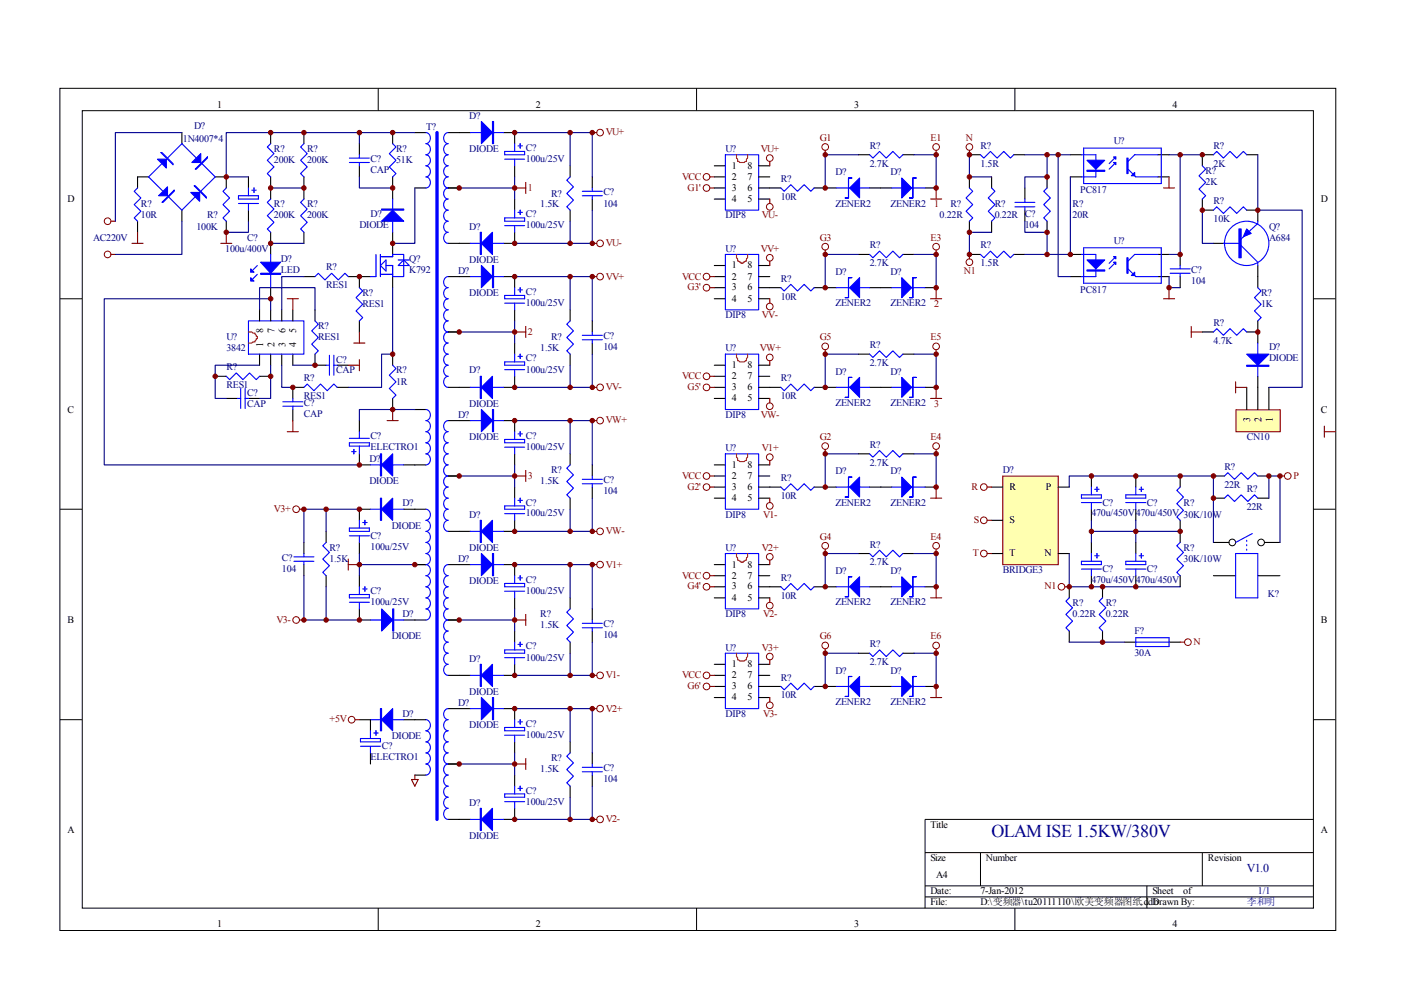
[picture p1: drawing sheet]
<svg xmlns="http://www.w3.org/2000/svg" width="297mm" height="210mm" viewBox="0 0 297 210" stroke-linecap="round" stroke-linejoin="round" font-family="sans-serif">
<defs><g id="words">
<text font-size="3.8" fill="#000080" x="210.2" y="177.5">OLAM ISE 1.5KW/380V</text>
<text font-size="2.5" fill="#000080" x="264.3" y="184.8">V1.0</text>
<g font-size="2.1">
<text x="46.1" y="22.9">1</text>
<text x="113.6" y="22.9">2</text>
<text x="181.1" y="22.9">3</text>
<text x="248.6" y="22.9">4</text>
<text x="155.2" y="35.7">1</text>
<text x="158.5" y="35.7">8</text>
<text x="155.2" y="38.1">2</text>
<text x="155.2" y="40.5">3</text>
<text x="158.5" y="40.5">6</text>
<text x="158.5" y="38.1">7</text>
<text x="14.3" y="42.8">D</text>
<text x="155.2" y="42.8">4</text>
<text x="158.5" y="42.8">5</text>
<text x="280.1" y="42.8">D</text>
<text x="155.2" y="56.9">1</text>
<text x="155.2" y="59.3">2</text>
<text x="158.5" y="59.3">7</text>
<text x="158.5" y="56.9">8</text>
<text x="155.2" y="61.6">3</text>
<text x="155.2" y="63.9">4</text>
<text x="158.5" y="63.9">5</text>
<text x="158.5" y="61.6">6</text>
<text x="55.8" y="70.6" transform="rotate(-90 55.8 70.6)">8</text>
<text x="58.2" y="70.6" transform="rotate(-90 58.2 70.6)">7</text>
<text x="60.5" y="70.6" transform="rotate(-90 60.5 70.6)">6</text>
<text x="62.8" y="70.6" transform="rotate(-90 62.8 70.6)">5</text>
<text x="55.8" y="73.7" transform="rotate(-90 55.8 73.7)">1</text>
<text x="58.2" y="73.7" transform="rotate(-90 58.2 73.7)">2</text>
<text x="60.5" y="73.7" transform="rotate(-90 60.5 73.7)">3</text>
<text x="62.8" y="73.7" transform="rotate(-90 62.8 73.7)">4</text>
<text x="155.2" y="78.1">1</text>
<text x="155.2" y="80.4">2</text>
<text x="155.2" y="82.7">3</text>
<text x="158.5" y="82.7">6</text>
<text x="158.5" y="80.4">7</text>
<text x="158.5" y="78.1">8</text>
<text x="14.3" y="87.5">C</text>
<text x="155.2" y="85.1">4</text>
<text x="158.5" y="85.1">5</text>
<text x="265.1" y="89.4" transform="rotate(-90 265.1 89.4)">3</text>
<text x="267.5" y="89.4" transform="rotate(-90 267.5 89.4)">2</text>
<text x="269.8" y="89.4" transform="rotate(-90 269.8 89.4)">1</text>
<text x="280.1" y="87.5">C</text>
<text x="155.2" y="99.2">1</text>
<text x="155.2" y="101.5">2</text>
<text x="158.5" y="101.5">7</text>
<text x="158.5" y="99.2">8</text>
<text x="155.2" y="103.9">3</text>
<text x="155.2" y="106.2">4</text>
<text x="158.5" y="106.2">5</text>
<text x="158.5" y="103.9">6</text>
<text x="214" y="103.9">R</text>
<text x="221.7" y="103.9">P</text>
<text x="214" y="110.9">S</text>
<text x="214" y="118">T</text>
<text x="221.5" y="118">N</text>
<text x="155.2" y="120.3">1</text>
<text x="155.2" y="122.7">2</text>
<text x="155.2" y="125">3</text>
<text x="158.5" y="125">6</text>
<text x="158.5" y="122.7">7</text>
<text x="158.5" y="120.3">8</text>
<text x="155.2" y="127.4">4</text>
<text x="158.5" y="127.4">5</text>
<text x="14.3" y="132.1">B</text>
<text x="280.1" y="132.1">B</text>
<text x="155.2" y="141.5">1</text>
<text x="155.2" y="143.8">2</text>
<text x="158.5" y="143.8">7</text>
<text x="158.5" y="141.5">8</text>
<text x="155.2" y="146.1">3</text>
<text x="155.2" y="148.5">4</text>
<text x="158.5" y="148.5">5</text>
<text x="158.5" y="146.1">6</text>
<text x="14.3" y="176.7">A</text>
<text x="197.3" y="175.5">Title</text>
<text x="280.1" y="176.7">A</text>
<text x="197.3" y="182.6">Size</text>
<text x="209" y="182.6">Number</text>
<text x="256.1" y="182.6">Revision</text>
<text x="197.3" y="189.6">Date:</text>
<text x="197.3" y="192">File:</text>
<text x="198.5" y="186.1">A4</text>
<text x="207.9" y="189.6">7-Jan-2012</text>
<text x="207.9" y="192">D:\变频器\tu20111110\欧美变频器图纸.ddb</text>
<text x="244.3" y="189.6">Sheet</text>
<text x="244.3" y="192">Drawn By:</text>
<text x="250.9" y="189.6">of</text>
<text x="46.1" y="196.6">1</text>
<text x="113.6" y="196.6">2</text>
<text x="181.1" y="196.6">3</text>
<text x="248.6" y="196.6">4</text>
</g>
<g font-size="2.1" fill="#000080">
<text x="41.1" y="27.3">D?</text>
<text x="90.3" y="27.5">T?</text>
<text x="99.5" y="25.2">D?</text>
<text x="38.8" y="30.2">1N4007*4</text>
<text x="58.1" y="32.3">R?</text>
<text x="58.1" y="34.6">200K</text>
<text x="65.1" y="32.3">R?</text>
<text x="65.1" y="34.6">200K</text>
<text x="78.6" y="34.4">C?</text>
<text x="84" y="32.3">R?</text>
<text x="84" y="34.6">51K</text>
<text x="99.5" y="32.3">DIODE</text>
<text x="111.5" y="32">C?</text>
<text x="111.5" y="34.4">100u/25V</text>
<text x="153.8" y="32.3">U?</text>
<text x="184.4" y="31.5">R?</text>
<text x="184.4" y="35.3">2.7K</text>
<text x="207.9" y="31.5">R?</text>
<text x="207.9" y="35.3">1.5R</text>
<text x="236.1" y="30.6">U?</text>
<text x="257.3" y="31.5">R?</text>
<text x="257.3" y="35.3">2K</text>
<text x="78.6" y="36.7">CAP</text>
<text x="116.8" y="41.7">R?</text>
<text x="127.9" y="41.4">C?</text>
<text x="165.5" y="38.6">R?</text>
<text x="177.1" y="37.2">D?</text>
<text x="188.8" y="37.2">D?</text>
<text x="229" y="40.9">PC817</text>
<text x="255.6" y="36.9">R?</text>
<text x="255.6" y="39.3">2K</text>
<text x="29.9" y="44">R?</text>
<text x="29.9" y="46.3">10R</text>
<text x="43.9" y="46.3">R?</text>
<text x="58.1" y="44">R?</text>
<text x="58.1" y="46.3">200K</text>
<text x="65.1" y="44">R?</text>
<text x="65.1" y="46.3">200K</text>
<text x="78.6" y="46.1">D?</text>
<text x="111.5" y="46.1">C?</text>
<text x="114.6" y="44">1.5K</text>
<text x="127.9" y="43.8">104</text>
<text x="153.8" y="46.3">DIP8</text>
<text x="165.5" y="42.3">10R</text>
<text x="177.1" y="43.8">ZENER2</text>
<text x="188.8" y="43.8">ZENER2</text>
<text x="199.2" y="46.3">0.22R</text>
<text x="201.5" y="44">R?</text>
<text x="210.9" y="44">R?</text>
<text x="210.9" y="46.3">0.22R C?</text>
<text x="227.4" y="44">R?</text>
<text x="227.4" y="46.3">20R</text>
<text x="257.3" y="43.3">R?</text>
<text x="257.3" y="47">10K</text>
<text x="19.7" y="51.1">AC220V</text>
<text x="41.7" y="48.7">100K</text>
<text x="47.8" y="53.4">100u/400V</text>
<text x="52.4" y="51.1">C?</text>
<text x="76.2" y="48.4">DIODE</text>
<text x="99.5" y="48.7">D?</text>
<text x="111.5" y="48.4">100u/25V</text>
<text x="153.8" y="53.4">U?</text>
<text x="184.4" y="52.7">R?</text>
<text x="207.9" y="52.7">R?</text>
<text x="217.3" y="48.4">104</text>
<text x="236.1" y="51.7">U?</text>
<text x="269.1" y="48.7">Q?</text>
<text x="269.1" y="51.1">A684</text>
<text x="59.5" y="55.5">D?</text>
<text x="59.5" y="57.8">LED</text>
<text x="69.2" y="57.3">R?</text>
<text x="86.8" y="55.5">Q?</text>
<text x="86.8" y="57.8">K792</text>
<text x="97.1" y="58.1">D?</text>
<text x="99.5" y="55.7">DIODE</text>
<text x="165.5" y="59.7">R?</text>
<text x="177.1" y="58.3">D?</text>
<text x="184.4" y="56.4">2.7K</text>
<text x="188.8" y="58.3">D?</text>
<text x="207.9" y="56.4">1.5R</text>
<text x="252.6" y="57.8">C?</text>
<text x="69.2" y="61.1">RES1</text>
<text x="76.9" y="62.8">R?</text>
<text x="76.9" y="65.1">RES1</text>
<text x="99.5" y="62.8">DIODE</text>
<text x="111.5" y="62.5">C?</text>
<text x="111.5" y="64.9">100u/25V</text>
<text x="165.5" y="63.5">10R</text>
<text x="177.1" y="64.9">ZENER2</text>
<text x="188.8" y="64.9">ZENER2</text>
<text x="229" y="62.1">PC817</text>
<text x="252.6" y="60.2">104</text>
<text x="267.4" y="62.8">R?</text>
<text x="267.4" y="65.1">1K</text>
<text x="67.5" y="69.8">R?</text>
<text x="127.9" y="71.9">C?</text>
<text x="153.8" y="67.5">DIP8</text>
<text x="257.3" y="69.1">R?</text>
<text x="48" y="72.2">U?</text>
<text x="48" y="74.5">3842</text>
<text x="67.5" y="72.2">RES1</text>
<text x="71.3" y="76.9">C?</text>
<text x="111.5" y="76.6">C?</text>
<text x="114.6" y="74.5">1.5K</text>
<text x="116.8" y="72.2">R?</text>
<text x="127.9" y="74.3">104</text>
<text x="153.8" y="74.5">U?</text>
<text x="184.4" y="73.8">R?</text>
<text x="184.4" y="77.6">2.7K</text>
<text x="257.3" y="72.9">4.7K</text>
<text x="269.1" y="74.3">D?</text>
<text x="269.1" y="76.6">DIODE</text>
<text x="48" y="78.5">R?</text>
<text x="48" y="82.3">RES1</text>
<text x="52.4" y="83.9">C?</text>
<text x="64.4" y="80.9">R?</text>
<text x="71.3" y="79.2">CAP</text>
<text x="84" y="79.2">R?</text>
<text x="84" y="81.5">1R</text>
<text x="99.5" y="79.2">D?</text>
<text x="111.5" y="79">100u/25V</text>
<text x="165.5" y="80.9">R?</text>
<text x="177.1" y="79.4">D?</text>
<text x="188.8" y="79.4">D?</text>
<text x="52.4" y="86.3">CAP</text>
<text x="64.4" y="84.6">RES1</text>
<text x="64.4" y="86">C?</text>
<text x="64.4" y="88.4">CAP</text>
<text x="97.1" y="88.6">D?</text>
<text x="99.5" y="86.3">DIODE</text>
<text x="153.8" y="88.6">DIP8</text>
<text x="165.5" y="84.6">10R</text>
<text x="177.1" y="86">ZENER2</text>
<text x="188.8" y="86">ZENER2</text>
<text x="78.6" y="93.1">C?</text>
<text x="78.6" y="95.4">ELECTRO1</text>
<text x="99.5" y="93.3">DIODE</text>
<text x="111.5" y="93.1">C?</text>
<text x="111.5" y="95.4">100u/25V</text>
<text x="153.8" y="95.7">U?</text>
<text x="184.4" y="94.9">R?</text>
<text x="264.3" y="93.3">CN10</text>
<text x="78.3" y="98">D?</text>
<text x="116.8" y="100.3">R?</text>
<text x="177.1" y="100.6">D?</text>
<text x="184.4" y="98.7">2.7K</text>
<text x="188.8" y="100.6">D?</text>
<text x="212.6" y="100.3">D?</text>
<text x="259.6" y="99.7">R?</text>
<text x="78.3" y="102.7">DIODE</text>
<text x="85.3" y="107.4">D?</text>
<text x="111.5" y="107.2">C?</text>
<text x="114.6" y="102.7">1.5K</text>
<text x="127.9" y="102.5">C?</text>
<text x="127.9" y="104.8">104</text>
<text x="165.5" y="102">R?</text>
<text x="165.5" y="105.8">10R</text>
<text x="177.1" y="107.2">ZENER2</text>
<text x="188.8" y="107.2">ZENER2</text>
<text x="233.8" y="107.2">C?</text>
<text x="243.2" y="107.2">C?</text>
<text x="251" y="107.4">R?</text>
<text x="259.6" y="103.4">22R</text>
<text x="264.3" y="104.3">R?</text>
<text x="83.1" y="112.1">DIODE</text>
<text x="99.5" y="109.7">D?</text>
<text x="111.5" y="109.5">100u/25V</text>
<text x="153.8" y="109.7">DIP8</text>
<text x="231.4" y="109.5">470u/450V470u/450V 30K/10W</text>
<text x="264.3" y="108.1">22R</text>
<text x="59.8" y="118.9">C?</text>
<text x="69.8" y="116.8">R?</text>
<text x="69.8" y="119.1">1.5K</text>
<text x="78.6" y="114.2">C?</text>
<text x="78.6" y="116.6">100u/25V</text>
<text x="97.1" y="119.1">D?</text>
<text x="99.5" y="116.8">DIODE</text>
<text x="153.8" y="116.8">U?</text>
<text x="184.4" y="116.1">R?</text>
<text x="184.4" y="119.8">2.7K</text>
<text x="251" y="116.8">R?</text>
<text x="251" y="119.1">30K/10W</text>
<text x="59.8" y="121.3">104</text>
<text x="78.6" y="125.9">C?</text>
<text x="99.5" y="123.9">DIODE</text>
<text x="111.5" y="123.6">C?</text>
<text x="111.5" y="125.9">100u/25V</text>
<text x="165.5" y="123.1">R?</text>
<text x="177.1" y="121.8">D?</text>
<text x="188.8" y="121.8">D?</text>
<text x="212.6" y="121.5">BRIDGE3</text>
<text x="231.4" y="123.6">470u/450V470u/450V</text>
<text x="233.8" y="121.3">C?</text>
<text x="243.2" y="121.3">C?</text>
<text x="78.6" y="128.3">100u/25V</text>
<text x="85.3" y="130.9">D?</text>
<text x="114.6" y="130.9">R?</text>
<text x="153.8" y="130.9">DIP8</text>
<text x="165.5" y="126.9">10R</text>
<text x="177.1" y="128.3">ZENER2</text>
<text x="188.8" y="128.3">ZENER2</text>
<text x="227.4" y="128.5">R?</text>
<text x="227.4" y="130.9">0.22R</text>
<text x="234.4" y="128.5">R?</text>
<text x="234.4" y="130.9">0.22R</text>
<text x="268.8" y="126.7">K?</text>
<text x="83.1" y="135.6">DIODE</text>
<text x="111.5" y="137.7">C?</text>
<text x="114.6" y="133.2">1.5K</text>
<text x="127.9" y="133">C?</text>
<text x="127.9" y="135.3">104</text>
<text x="153.8" y="137.9">U?</text>
<text x="184.4" y="137.3">R?</text>
<text x="240.5" y="134.4">F?</text>
<text x="99.5" y="140.3">D?</text>
<text x="111.5" y="140.1">100u/25V</text>
<text x="177.1" y="142.8">D?</text>
<text x="184.4" y="141">2.7K</text>
<text x="188.8" y="142.8">D?</text>
<text x="240.5" y="139.1">30A</text>
<text x="97.1" y="149.7">D?</text>
<text x="99.5" y="147.3">DIODE</text>
<text x="165.5" y="144.3">R?</text>
<text x="165.5" y="148">10R</text>
<text x="177.1" y="149.5">ZENER2</text>
<text x="188.8" y="149.5">ZENER2</text>
<text x="85.3" y="152">D?</text>
<text x="99.5" y="154.4">DIODE</text>
<text x="111.5" y="154.1">C?</text>
<text x="153.8" y="152">DIP8</text>
<text x="78.6" y="161.2">ELECTRO1</text>
<text x="80.9" y="158.8">C?</text>
<text x="83.1" y="156.7">DIODE</text>
<text x="111.5" y="156.5">100u/25V</text>
<text x="116.8" y="161.4">R?</text>
<text x="114.6" y="163.8">1.5K</text>
<text x="127.9" y="163.5">C?</text>
<text x="127.9" y="165.9">104</text>
<text x="99.5" y="170.8">D?</text>
<text x="111.5" y="168.2">C?</text>
<text x="111.5" y="170.6">100u/25V</text>
<text x="99.5" y="177.9">DIODE</text>
<text x="264.3" y="192">李和明</text>
<text x="266.7" y="189.6">1/1</text>
</g>
<g font-size="2.1" fill="#800000">
<text x="128.4" y="28.7">VU+</text>
<text x="173.8" y="29.9">G1</text>
<text x="197.3" y="29.9">E1</text>
<text x="204.8" y="29.9">N</text>
<text x="161.3" y="32.3">VU+</text>
<text x="111.9" y="40.5">1</text>
<text x="144.6" y="38.1">VCC</text>
<text x="145.8" y="40.5">G1'</text>
<text x="161.5" y="46.3">VU-</text>
<text x="198" y="44">1</text>
<text x="128.4" y="52.2">VU-</text>
<text x="161.3" y="53.4">VV+</text>
<text x="173.8" y="51.1">G3</text>
<text x="197.3" y="51.1">E3</text>
<text x="128.4" y="59.3">VV+</text>
<text x="144.6" y="59.3">VCC</text>
<text x="204.4" y="58.1">N1</text>
<text x="145.8" y="61.6">G3'</text>
<text x="198" y="65.1">2</text>
<text x="111.9" y="71">2</text>
<text x="161.5" y="67.5">VV-</text>
<text x="161.1" y="74.5">VW+</text>
<text x="173.8" y="72.2">G5</text>
<text x="197.3" y="72.2">E5</text>
<text x="128.4" y="82.7">VV-</text>
<text x="144.6" y="80.4">VCC</text>
<text x="145.8" y="82.7">G5'</text>
<text x="128.4" y="89.8">VW+</text>
<text x="161.3" y="88.6">VW-</text>
<text x="198" y="86.3">3</text>
<text x="161.5" y="95.7">V1+</text>
<text x="173.8" y="93.3">G2</text>
<text x="197.3" y="93.3">E4</text>
<text x="111.9" y="101.5">3</text>
<text x="144.6" y="101.5">VCC</text>
<text x="274.2" y="101.5">P</text>
<text x="145.8" y="103.9">G2'</text>
<text x="206" y="103.9">R</text>
<text x="58.1" y="108.6">V3+</text>
<text x="128.4" y="113.3">VW-</text>
<text x="161.8" y="109.7">V1-</text>
<text x="206.5" y="110.9">S</text>
<text x="161.5" y="116.8">V2+</text>
<text x="173.8" y="114.5">G4</text>
<text x="197.3" y="114.5">E4</text>
<text x="206.2" y="118">T</text>
<text x="128.4" y="120.3">V1+</text>
<text x="144.6" y="122.7">VCC</text>
<text x="145.8" y="125">G4'</text>
<text x="221.5" y="125">N1</text>
<text x="161.8" y="130.9">V2-</text>
<text x="58.6" y="132.1">V3-</text>
<text x="161.5" y="137.9">V3+</text>
<text x="173.8" y="135.6">G6</text>
<text x="197.3" y="135.6">E6</text>
<text x="253.1" y="136.8">N</text>
<text x="128.4" y="143.8">V1-</text>
<text x="144.6" y="143.8">VCC</text>
<text x="145.8" y="146.1">G6'</text>
<text x="69.8" y="153.2">+5V</text>
<text x="128.4" y="150.9">V2+</text>
<text x="161.8" y="152">V3-</text>
<text x="128.4" y="174.3">V2-</text>
</g>
</g></defs>
<g fill="none" stroke="#000" stroke-width=".21">
<path d="M12.7 18.7h270.5v178.6h-270.5zM80.2 18.7v4.7M147.7 18.7v4.7M215.2 18.7v4.7M17.4 23.5h261.1v169h-261.1zM12.7 63.3h4.7M278.4 63.3h4.7M12.7 108h4.7M278.4 108h4.7M12.7 152.6h4.7M278.4 152.6h4.7M278.4 173.7h-82.3v18.8"/>
<path d="M80.2 192.5v4.7M147.7 192.5v4.7M196.1 180.8h82.3M196.1 187.8h82.3M196.1 190.2h82.3M207.9 180.8v7M215.2 192.5v4.7M243.2 187.8v4.7M254.9 180.8v7"/>
</g>
<g fill="none" stroke="#000" stroke-width=".23">
<path d="M31.5 37.5h-2.3v2.4M38.6 28.1v2.4M45.6 37.5h2.4v2.4M52.7 37.5v2.4M57.4 28.1v2.4M57.4 37.5v4.7M64.4 28.1v2.4M64.4 37.5v4.7M76.2 30.5v2.3M76.2 35.2v2.3M83.2 28.1v2.4M83.2 37.5v4.7"/>
<path d="M88 28.1h2.3M88 39.9h2.3M95 28.1h4.7M95 39.9h2.4M106.8 28.1h2.3v2.4M109.1 35.2v2.3M120.9 35.2v2.3M125.6 37.5v2.4M151.4 39.9h2.4M151.4 37.5h2.4M151.4 35.2h2.4M160.9 39.9h4.7"/>
<path d="M160.9 37.5h2.3M160.9 35.2h2.3M172.6 39.9h4.7M182 32.8h2.4M184.4 39.9h4.7M191.4 32.8h2.4M196.1 39.9h2.4M205.5 32.8h2.4M205.5 37.5v2.4M210.2 37.5v2.4M214.9 32.8h2.4M217.3 39.9v2.3"/>
<path d="M222 37.5v2.4M226.9 37.5h2.4M226.9 32.8h2.4M245.5 37.5h2.4M245.5 32.8h2.4M257.3 32.8h-2.4v2.4M264.3 32.8h2.4M29.2 46.9v2.4M38.6 44.6v2.3M48 46.9v2.4M52.7 44.6v2.3M57.4 49.3v4.6"/>
<path d="M64.4 58.6h2.4M64.4 49.3v2.3M73.8 58.6h4.7M76.2 58.6v2.4M83.2 49.3v4.6M83.2 58.6v2.4M95 51.6h4.7M95 58.6h4.7M106.8 58.6h2.3v2.4M109.1 49.3v2.3h-2.3M109.1 42.2v2.4M120.9 44.6v2.3"/>
<path d="M125.6 42.2v2.4M151.4 58.6h2.4M151.4 42.2h2.4M151.4 56.3h2.4M160.9 58.6h2.3M160.9 42.2h2.3M160.9 56.3h2.3M182 53.9h2.4M191.4 53.9h2.4M205.5 53.9h2.4M205.5 46.9v2.4M210.2 46.9v2.4"/>
<path d="M214.9 53.9h2.4M217.3 44.6v2.3M222 46.9v2.4M226.9 58.6h2.4M226.9 53.9h2.4M245.5 58.6h2.4M245.5 53.9h2.4M250.2 53.9v2.4M250.2 58.6v2.4M254.9 42.2v2.4h2.4M257.3 51.6h2.3M264.3 44.6h2.4v2.3"/>
<path d="M266.7 56.3v4.7M45.6 79.8h2.4M55 65.7v2.3M55 75.1v2.3M55 79.8h2.4M57.4 61v2.3M57.4 65.7v2.3M57.4 75.1v2.3M59.7 65.7v2.3M59.7 75.1v2.3M62.1 65.7v2.3M62.1 75.1v2.3"/>
<path d="M66.8 65.7v2.3M66.8 75.1v2.3h2.3M71.5 77.4h2.3M76.2 68v2.4M83.2 75.1v2.3M95 70.4h2.4M109.1 79.8v2.3h-2.3M109.1 65.7v2.3M109.1 72.7v2.4M120.9 65.7v2.3M120.9 75.1v2.3M125.6 68v2.4"/>
<path d="M125.6 72.7v2.4M151.4 79.8h2.4M151.4 77.4h2.4M151.4 61h2.4M151.4 63.3h2.4M160.9 79.8h2.3M160.9 77.4h2.3M160.9 61h4.7M160.9 63.3h2.3M172.6 61h4.7M182 75.1h2.4M184.4 61h4.7"/>
<path d="M191.4 75.1h2.4M196.1 61h2.4M254.9 70.4h2.4M264.3 70.4h2.4M266.7 68v4.7M266.7 79.8v2.3M48 84.5h2.3M52.7 84.5h2.3M62.1 86.8v2.4M64.4 82.1h-2.3v2.4M71.5 82.1h2.3M76.2 96.2v2.4h2.3"/>
<path d="M76.2 89.2v2.3M83.2 84.5v2.3M85.6 98.6h4.7M88 86.8h2.3M95 82.1h4.7M95 89.2h4.7M106.8 89.2h2.3v2.3M109.1 96.2v2.4M120.9 96.2v2.4M125.6 98.6v2.3M151.4 98.6h2.4M151.4 82.1h2.4"/>
<path d="M151.4 84.5h2.4M160.9 98.6h2.3M160.9 82.1h4.7M160.9 84.5h2.3M172.6 82.1h4.7M182 96.2h2.4M184.4 82.1h4.7M191.4 96.2h2.4M196.1 82.1h2.4M64.4 115v2.4M64.4 119.7v2.4M69.1 112.7v2.3"/>
<path d="M76.2 115v2.4M78.5 108h-2.3v2.3M85.6 108h4.7M88 119.7h2.3M95 100.9h2.4M95 112.7h4.7M95 119.7h4.7M106.8 119.7h2.3v2.4M109.1 110.3v2.4h-2.3M109.1 103.3v2.3M120.9 105.6v2.4M125.6 103.3v2.3"/>
<path d="M151.4 100.9h2.4M151.4 119.7h2.4M151.4 103.3h2.4M151.4 105.6h2.4M160.9 100.9h2.3M160.9 119.7h2.3M160.9 103.3h4.7M160.9 105.6h2.3M172.6 103.3h4.7M182 117.4h2.4M184.4 103.3h4.7M191.4 117.4h2.4"/>
<path d="M196.1 103.3h2.4M69.1 122.1v2.3M76.2 129.1v2.4h2.3M76.2 122.1v2.3M85.6 131.5h4.7M95 131.5h2.4M109.1 126.8v2.3M109.1 133.8v2.4M120.9 126.8v2.3M120.9 136.2v2.3M125.6 129.1v2.4M125.6 133.8v2.4"/>
<path d="M151.4 122.1h2.4M151.4 124.4h2.4M151.4 126.8h2.4M160.9 122.1h2.3M160.9 124.4h4.7M160.9 126.8h2.3M172.6 124.4h4.7M182 138.5h2.4M184.4 124.4h4.7M191.4 138.5h2.4M196.1 124.4h2.4M76.2 152.6h2.3v2.3"/>
<path d="M78.5 159.6v2.4M85.6 152.6h4.7M95 143.2h4.7M95 150.2h4.7M106.8 150.2h2.3v2.4M109.1 140.9v2.3h-2.3M109.1 157.3v2.3M120.9 157.3v2.3M125.6 159.6v2.4M151.4 143.2h2.4M151.4 140.9h2.4M151.4 145.5h2.4"/>
<path d="M151.4 147.9h2.4M160.9 143.2h2.3M160.9 140.9h2.3M160.9 145.5h4.7M160.9 147.9h2.3M172.6 145.5h4.7M184.4 145.5h4.7M196.1 145.5h2.4M88 164.3h2.3M95 162h2.4M95 173.7h4.7M109.1 171.4v2.3h-2.3"/>
<path d="M109.1 164.3v2.4M120.9 166.7v2.3M125.6 164.3v2.4"/>
</g>
<g fill="none" stroke="#00f" stroke-width=".23">
<path d="M29.2 39.9l-.7 .7 1.4 1.4-1.4 1.4 1.4 1.4-1.4 1.4 .7 .7M34.1 32.3h.2l2.4 2.4v.2zM34.3 34.7l-2.8 2.8 3.1 3.1M35.5 33.5l3.1-3 3 3M41.2 39.4h.2l2.3 2.3v.3zM42.8 34.7l2.8 2.8-3 3.1M44 33.3v.2l-2.4 2.4h-.2zM48 39.9l-.7 .7 1.4 1.4-1.4 1.4 1.4 1.4-1.4 1.4 .7 .7M52.7 39.9v1.6M53.9 39.9v.9M57.4 30.5l-.7 .7 1.4 1.4-1.4 1.4 1.4 1.4-1.4 1.4 .7 .7M64.4 30.5l-.7 .7 1.4 1.4-1.4 1.4 1.4 1.4-1.4 1.4 .7 .7"/>
<path d="M74.1 33.5h4.2M74.1 34.5h4.2M76.2 32.8v.7M76.2 34.5v.7M83.2 30.5l.8 .7-1.5 1.4 1.5 1.4-1.5 1.4 1.5 1.4-.8 .7M90.3 28.1a1.2 1.2 0 0 1 .9 1.2 1.2 1.2 0 0 1-.9 1.2 1.2 1.2 0 0 1 .9 1.1 1.2 1.2 0 0 1-.9 1.2 1.2 1.2 0 0 1 .9 1.2 1.2 1.2 0 0 1-.9 1.2 1.2 1.2 0 0 1 .9 1.1 1.2 1.2 0 0 1-.9 1.2 1.2 1.2 0 0 1 .9 1.2 1.2 1.2 0 0 1-.9 1.2M95 28.1a1.2 1.2 0 0 0-.9 1.2 1.2 1.2 0 0 0 .9 1.2 1.21 1.21 0 0 0-.9 1.1 1.21 1.21 0 0 0 .9 1.2 1.2 1.2 0 0 0-.9 1.2 1.2 1.2 0 0 0 .9 1.2 1.2 1.2 0 0 0-.9 1.1 1.2 1.2 0 0 0 .9 1.2 1.2 1.2 0 0 0-.9 1.2 1.2 1.2 0 0 0 .9 1.2 1.2 1.2 0 0 0-.9 1.1 1.2 1.2 0 0 0 .9 1.2 1.2 1.2 0 0 0-.9 1.2 1.2 1.2 0 0 0 .9 1.2 1.2 1.2 0 0 0-.9 1.1 1.2 1.2 0 0 0 .9 1.2 1.21 1.21 0 0 0-.9 1.2 1.21 1.21 0 0 0 .9 1.2 1.2 1.2 0 0 0-.9 1.1 1.2 1.2 0 0 0 .9 1.2M99.7 28.1h7.1M107 32.1h4.2v.7h-4.2zM107 33.7h4.2M109.1 30.5v1.6M109.1 33.7v1.5"/>
<path d="M109.8 30.9h1M110.3 30.5v.9M120.9 37.5l-.7 .7 1.4 1.4-1.4 1.4 1.4 1.4-1.4 1.5 .7 .7M125.6 39.9v.7M153.8 32.8h7.1v11.8h-7.1zM165.6 39.9l.7 .7 1.4-1.4 1.4 1.4 1.4-1.4 1.4 1.4 .7-.7M177.3 39.9h7.1M184.4 32.8l.7 .7 1.4-1.4 1.4 1.4 1.4-1.4 1.4 1.4 .7-.7M189.1 39.9h7M205.5 39.9l.7 .7-1.4 1.4 1.4 1.4-1.4 1.4 1.4 1.4-.7 .7M207.9 32.8l.7 .7 1.4-1.4 1.4 1.4 1.4-1.4 1.4 1.4 .7-.7M210.2 39.9l.7 .7-1.4 1.4 1.4 1.4-1.4 1.4 1.4 1.4-.7 .7"/>
<path d="M222 39.9l-.7 .7 1.4 1.4-1.4 1.4 1.4 1.4-1.4 1.4 .7 .7M229.3 32.8h3v4.7h-3M229.8 31.4h16.4v7.5h-16.4zM236.6 34.5l-1.4 1.4M236.6 33.3l-1.4 1.4M239.2 35.9l1.6 1.6h4.7M245.5 32.8h-4.9l-1.4 1.4M254.9 35.2l.7 .7-1.4 1.4 1.4 1.4-1.4 1.4 1.4 1.4-.7 .7M257.3 32.8l.7-.7 1.4 1.4 1.4-1.4 1.4 1.4 1.4-1.4 .7 .7M34.3 42.9l2.6-2.6v.3l-2.3 2.3zM35.7 41.7l2.9 2.9 2.8-2.9M50.6 41.5h4.2v.7h-4.2z"/>
<path d="M50.6 43.1h4.2M52.7 43.1v1.5M53.4 40.3h.9M54.6 58.2l-1 .9M54.6 56.3l-1 .9M57.4 42.2l-.7 .7 1.4 1.4-1.4 1.4 1.4 1.4-1.4 1.4 .7 .8M57.4 53.9v7.1M64.4 42.2l-.7 .7 1.4 1.4-1.4 1.4 1.4 1.4-1.4 1.4 .7 .8M66.8 58.6l.7-.7 1.4 1.4 1.4-1.4 1.4 1.4 1.4-1.4 .7 .7M79.7 53.9v4.7h-1.2M80.7 54.4h2.5v-.5h2.4v4.7h-2.4v-2.3h-1.4M80.7 53.9v4.7"/>
<path d="M80.7 58.2h2.5M80.7 56.3l1.1-1.2v2.4zM83.2 42.2v7.1M84.4 56.3l1.2-1.2 1.2 1.2zM84.4 55.1h2.4M95 58.6a1.2 1.2 0 0 0-.9 1.2 1.2 1.2 0 0 0 .9 1.2 1.2 1.2 0 0 0-.9 1.2 1.2 1.2 0 0 0 .9 1.1 1.2 1.2 0 0 0-.9 1.2 1.2 1.2 0 0 0 .9 1.2M99.7 58.6h7.1M99.7 51.6h7.1M107 46.2h4.2v.7h-4.2zM107 47.8h4.2M109.1 44.6v1.6M109.1 47.8v1.5"/>
<path d="M109.8 45h1M110.3 44.6v.9M123.5 41.5h4.2M123.5 40.6h4.2M125.6 41.5v.7M153.8 53.9h7.1v11.8h-7.1zM184.4 53.9l.7 .8 1.4-1.5 1.4 1.5 1.4-1.5 1.4 1.5 .7-.8M207.9 53.9l.7 .8 1.4-1.5 1.4 1.5 1.4-1.5 1.4 1.5 .7-.8M215.2 42.9h4.2M215.2 43.9h4.2M217.3 42.2v.7M217.3 43.9v.7"/>
<path d="M229.3 53.9h3v4.7h-3M229.8 52.5h16.4v7.6h-16.4zM236.6 55.6l-1.4 1.4M236.6 54.4l-1.4 1.4M239.2 57l1.6 1.6h4.7M245.5 53.9h-4.9l-1.4 1.5M248.1 57h4.2M248.1 57.9h4.2M250.2 56.3v.7M250.2 57.9v.7M257.3 44.6l.7-.7 1.4 1.4 1.4-1.4 1.4 1.4 1.4-1.4 .7 .7M259.4 51.6h3.3"/>
<path d="M263.1 52.1l3.6 3.5v.7M266.7 46.9v.5l-3.6 3.3M48 79.8l.7 .7 1.4-1.4 1.4 1.4 1.4-1.4 1.4 1.4 .7-.7M52.7 68h11.7v7.1h-11.7zM66.8 68l.7 .7-1.4 1.5 1.4 1.4-1.4 1.4 1.4 1.4-.7 .7M69.1 77.4h.7M69.8 75.3v4.2M70.8 77.4h.7M70.8 75.3v4.2M76.2 61l.7 .7-1.4 1.4 1.4 1.4-1.4 1.4 1.4 1.4-.7 .7M83.2 77.4l.8 .7-1.5 1.4 1.5 1.5-1.5 1.4 1.5 1.4-.8 .7M95 65.7a1.2 1.2 0 0 0-.9 1.2 1.2 1.2 0 0 0 .9 1.1 1.2 1.2 0 0 0-.9 1.2 1.2 1.2 0 0 0 .9 1.2 1.2 1.2 0 0 0-.9 1.2 1.2 1.2 0 0 0 .9 1.1 1.2 1.2 0 0 0-.9 1.2 1.2 1.2 0 0 0 .9 1.2 1.2 1.2 0 0 0-.9 1.2 1.2 1.2 0 0 0 .9 1.1 1.21 1.21 0 0 0-.9 1.2 1.21 1.21 0 0 0 .9 1.2 1.2 1.2 0 0 0-.9 1.2 1.2 1.2 0 0 0 .9 1.1"/>
<path d="M107 62.6h4.2v.7h-4.2zM107 76.7h4.2v.7h-4.2zM107 64.3h4.2M107 78.4h4.2M109.1 61v1.6M109.1 64.3v1.4M109.1 75.1v1.6M109.1 78.4v1.4M109.8 61.5h1M109.8 75.6h1M110.3 61v.9M110.3 75.1v.9"/>
<path d="M120.9 68l-.7 .7 1.4 1.5-1.4 1.4 1.4 1.4-1.4 1.4 .7 .7M123.5 71.1h4.2M123.5 72h4.2M125.6 70.4v.7M125.6 72v.7M153.8 75.1h7.1v11.7h-7.1zM165.6 61l.7 .7 1.4-1.4 1.4 1.4 1.4-1.4 1.4 1.4 .7-.7M177.3 61h7.1M184.4 75.1l.7 .7 1.4-1.4 1.4 1.4 1.4-1.4 1.4 1.4 .7-.7M189.1 61h7M257.3 70.4l.7-.7 1.4 1.4 1.4-1.4 1.4 1.4 1.4-1.4 .7 .7M266.7 61l.7 .7-1.4 1.4 1.4 1.4-1.4 1.4 1.4 1.4-.7 .7"/>
<path d="M266.7 72.7v7.1M50.3 84.5h.7M51 82.4v4.2M52 84.5h.7M52 82.4v4.2M60 85.2h4.2M60 86.1h4.2M62.1 84.5v.7M62.1 86.1v.7M64.4 82.1l.7-.7 1.5 1.4 1.4-1.4 1.4 1.4 1.4-1.4 .7 .7M74.1 93.9h4.2v.7h-4.2zM74.1 92.9h4.2"/>
<path d="M74.5 95.8h1M75 95.3v.9M76.2 91.5v1.4M76.2 94.6v1.6M78.5 98.6h7.1M90.3 86.8a1.2 1.2 0 0 1 .9 1.2 1.2 1.2 0 0 1-.9 1.2 1.2 1.2 0 0 1 .9 1.2 1.2 1.2 0 0 1-.9 1.1 1.2 1.2 0 0 1 .9 1.2 1.2 1.2 0 0 1-.9 1.2 1.2 1.2 0 0 1 .9 1.2 1.2 1.2 0 0 1-.9 1.1M90.3 96.2a1.2 1.2 0 0 1 .9 1.2 1.2 1.2 0 0 1-.9 1.2M95 96.2a1.2 1.2 0 0 0-.9 1.2 1.2 1.2 0 0 0 .9 1.2 1.2 1.2 0 0 0-.9 1.1 1.2 1.2 0 0 0 .9 1.2 1.2 1.2 0 0 0-.9 1.2 1.2 1.2 0 0 0 .9 1.2 1.2 1.2 0 0 0-.9 1.1 1.2 1.2 0 0 0 .9 1.2 1.2 1.2 0 0 0-.9 1.2 1.2 1.2 0 0 0 .9 1.2 1.21 1.21 0 0 0-.9 1.1 1.21 1.21 0 0 0 .9 1.2 1.2 1.2 0 0 0-.9 1.2 1.2 1.2 0 0 0 .9 1.2M95 89.2a1.2 1.2 0 0 0-.9 1.2 1.2 1.2 0 0 0 .9 1.1 1.2 1.2 0 0 0-.9 1.2 1.2 1.2 0 0 0 .9 1.2 1.2 1.2 0 0 0-.9 1.2 1.2 1.2 0 0 0 .9 1.1M99.7 89.2h7.1M99.7 82.1h7.1M107 93.2h4.2v.7h-4.2z"/>
<path d="M107 94.8h4.2M109.1 91.5v1.7M109.1 94.8v1.4M109.8 92h1M110.3 91.5v1M120.9 98.6l-.7 .7 1.4 1.4-1.4 1.4 1.4 1.4-1.4 1.4 .7 .7M153.8 96.2h7.1v11.8h-7.1zM165.6 82.1l.7 .7 1.4-1.4 1.4 1.4 1.4-1.4 1.4 1.4 .7-.7M177.3 82.1h7.1M184.4 96.2l.7 .7 1.4-1.4 1.4 1.4 1.4-1.4 1.4 1.4 .7-.7M189.1 82.1h7M62.3 118.1h4.3"/>
<path d="M62.3 119h4.3M64.4 117.4v.7M64.4 119v.7M69.1 115l-.7 .7 1.4 1.4-1.4 1.4 1.4 1.4-1.4 1.5 .7 .7M74.1 112h4.2v.7h-4.2zM74.1 113.6h4.2M76.2 110.3v1.7M76.2 113.6v1.4M76.9 110.8h.9M77.4 110.3v1M78.5 108h7.1M90.3 108a1.2 1.2 0 0 1 .9 1.1 1.2 1.2 0 0 1-.9 1.2 1.2 1.2 0 0 1 .9 1.2 1.2 1.2 0 0 1-.9 1.2 1.2 1.2 0 0 1 .9 1.1 1.2 1.2 0 0 1-.9 1.2 1.2 1.2 0 0 1 .9 1.2 1.2 1.2 0 0 1-.9 1.2 1.2 1.2 0 0 1 .9 1.1 1.2 1.2 0 0 1-.9 1.2 1.2 1.2 0 0 1 .9 1.2 1.2 1.2 0 0 1-.9 1.2 1.2 1.2 0 0 1 .9 1.1 1.2 1.2 0 0 1-.9 1.2 1.2 1.2 0 0 1 .9 1.2 1.2 1.2 0 0 1-.9 1.2"/>
<path d="M95 119.7a1.2 1.2 0 0 0-.9 1.2 1.2 1.2 0 0 0 .9 1.2 1.2 1.2 0 0 0-.9 1.1 1.2 1.2 0 0 0 .9 1.2 1.2 1.2 0 0 0-.9 1.2 1.2 1.2 0 0 0 .9 1.2M99.7 119.7h7.1M99.7 112.7h7.1M107 107.3h4.2v.7h-4.2zM107 108.9h4.2M109.1 105.6v1.7M109.1 108.9v1.4M109.8 106.1h1M110.3 105.6v1M123.5 101.6h4.2M123.5 102.6h4.2M125.6 100.9v.7"/>
<path d="M125.6 102.6v.7M153.8 117.4h7.1v11.7h-7.1zM165.6 103.3l.7 .7 1.4-1.4 1.4 1.4 1.4-1.4 1.4 1.4 .7-.7M177.3 103.3h7.1M184.4 117.4l.7 .7 1.4-1.4 1.4 1.4 1.4-1.4 1.4 1.4 .7-.7M189.1 103.3h7M74.1 126.1h4.2v.7h-4.2zM74.1 127.7h4.2M76.2 124.4v1.7M76.2 127.7v1.4M76.9 124.9h.9M77.4 124.4v.9"/>
<path d="M78.5 131.5h7.1M90.3 126.8a1.2 1.2 0 0 1 .9 1.1 1.2 1.2 0 0 1-.9 1.2 1.2 1.2 0 0 1 .9 1.2 1.2 1.2 0 0 1-.9 1.2M95 126.8a1.2 1.2 0 0 0-.9 1.1 1.2 1.2 0 0 0 .9 1.2 1.2 1.2 0 0 0-.9 1.2 1.2 1.2 0 0 0 .9 1.2 1.2 1.2 0 0 0-.9 1.1 1.2 1.2 0 0 0 .9 1.2 1.2 1.2 0 0 0-.9 1.2 1.2 1.2 0 0 0 .9 1.2 1.2 1.2 0 0 0-.9 1.1 1.2 1.2 0 0 0 .9 1.2 1.21 1.21 0 0 0-.9 1.2 1.21 1.21 0 0 0 .9 1.2 1.2 1.2 0 0 0-.9 1.1 1.2 1.2 0 0 0 .9 1.2M107 123.7h4.2v.7h-4.2zM107 137.8h4.2v.7h-4.2zM107 125.3h4.2M107 139.4h4.2M109.1 122.1v1.6M109.1 125.3v1.5M109.1 136.2v1.6M109.1 139.4v1.5M109.8 122.5h1"/>
<path d="M109.8 136.6h1M110.3 122.1v.9M110.3 136.2v.9M120.9 129.1l-.7 .7 1.4 1.4-1.4 1.4 1.4 1.4-1.4 1.4 .7 .8M123.5 132.2h4.2M123.5 133.1h4.2M125.6 131.5v.7M125.6 133.1v.7M153.8 138.5h7.1v11.7h-7.1zM165.6 124.4l.7 .7 1.4-1.4 1.4 1.4 1.4-1.4 1.4 1.4 .7-.7M177.3 124.4h7.1M184.4 138.5l.7 .7 1.4-1.4 1.4 1.4 1.4-1.4 1.4 1.4 .7-.7"/>
<path d="M189.1 124.4h7M76.4 156.6h4.3v.7h-4.3zM76.4 158.2h4.3M78.5 152.6h7.1M78.5 154.9v1.7M78.5 158.2v1.4M79.3 155.4h.9M79.7 154.9v1M90.3 152.6a1.2 1.2 0 0 1 .9 1.2 1.2 1.2 0 0 1-.9 1.1 1.2 1.2 0 0 1 .9 1.2 1.2 1.2 0 0 1-.9 1.2 1.2 1.2 0 0 1 .9 1.2 1.2 1.2 0 0 1-.9 1.1 1.2 1.2 0 0 1 .9 1.2 1.2 1.2 0 0 1-.9 1.2 1.2 1.2 0 0 1 .9 1.2 1.2 1.2 0 0 1-.9 1.1M95 150.2a1.2 1.2 0 0 0-.9 1.2 1.2 1.2 0 0 0 .9 1.2 1.2 1.2 0 0 0-.9 1.2 1.2 1.2 0 0 0 .9 1.1 1.21 1.21 0 0 0-.9 1.2 1.21 1.21 0 0 0 .9 1.2 1.2 1.2 0 0 0-.9 1.2 1.2 1.2 0 0 0 .9 1.1 1.2 1.2 0 0 0-.9 1.2 1.2 1.2 0 0 0 .9 1.2 1.2 1.2 0 0 0-.9 1.2 1.2 1.2 0 0 0 .9 1.1 1.2 1.2 0 0 0-.9 1.2 1.2 1.2 0 0 0 .9 1.2 1.2 1.2 0 0 0-.9 1.2 1.2 1.2 0 0 0 .9 1.1 1.2 1.2 0 0 0-.9 1.2 1.2 1.2 0 0 0 .9 1.2 1.2 1.2 0 0 0-.9 1.2 1.2 1.2 0 0 0 .9 1.1M99.7 150.2h7.1M99.7 143.2h7.1"/>
<path d="M107 154.2h4.2v.7h-4.2zM107 155.9h4.2M109.1 152.6v1.6M109.1 155.9v1.4M109.8 153.1h1M110.3 152.6v.9M120.9 159.6l-.7 .7 1.4 1.5-1.4 1.4 1.4 1.4-1.4 1.4 .7 .7M165.6 145.5l.7 .8 1.4-1.5 1.4 1.5 1.4-1.5 1.4 1.5 .7-.8M177.3 145.5h7.1M189.1 145.5h7M99.7 173.7h7.1M107 168.3h4.2v.7h-4.2z"/>
<path d="M107 170h4.2M109.1 166.7v1.6M109.1 170v1.4M109.8 167.2h1M110.3 166.7v.9M123.5 162.7h4.2M123.5 163.6h4.2M125.6 162v.7M125.6 163.6v.7"/>
<circle cx="264.3" cy="51.6" r="4.7"/>
</g>
<path d="M156.2 32.8v.7l.2 .2v.5a2.01 2.01 0 0 0 1.9 0v-.5l.2-.2v-.7M156.2 53.9v.8l.2 .2v.5l.7 .2v.2h.5v-.2l.7-.2v-.5l.2-.2v-.8M52.7 70.4h.7l.2 .2h.5l.2 .7h.3v.5h-.3l-.2 .7h-.5l-.2 .2h-.7M156.2 75.1v.7l.2 .2v.5a1.97 1.97 0 0 0 1.9 0v-.5l.2-.2v-.7M156.2 96.2v.7l.2 .3v.4a2.01 2.01 0 0 0 1.9 0v-.4l.2-.3v-.7M156.2 117.4v.7l.2 .2v.5l.7 .2v.2h.5v-.2l.7-.2v-.5l.2-.2v-.7M156.2 138.5v.7l.2 .2v.5a2.01 2.01 0 0 0 1.9 0v-.5l.2-.2v-.7" fill="none" stroke="#f00" stroke-width=".23"/>
<g fill="#00f" stroke="#00f" stroke-width=".23">
<path d="M80.9 46.9l2.3-2.3 2.4 2.3z"/>
<path d="M33.4 33.7h1.9v1.9z"/>
<path d="M40.7 34.5l1.9-1.9v1.9z"/>
<path d="M40.4 40.8h1.9v1.9z"/>
<path d="M33.6 41.5l1.9-1.9v1.9z"/>
<path d="M55.3 55.6h4.2l-2.1 2.3z"/>
<path d="M53.1 58.9l.8 .7h-.8z"/>
<path d="M53.1 57l.8 .7h-.8z"/>
<path d="M102.1 25.8l2.3 2.3-2.3 2.4z"/>
<path d="M102.1 56.3l2.3 2.3-2.3 2.4z"/>
<path d="M102.1 86.8l2.3 2.4-2.3 2.3z"/>
<path d="M102.1 117.4l2.3 2.3-2.3 2.4z"/>
<path d="M102.1 147.9l2.3 2.3-2.3 2.4z"/>
<path d="M83.2 105.6v4.7l-2.3-2.3z"/>
<path d="M83.2 150.2v4.7l-2.3-2.3z"/>
<path d="M80.9 129.1l2.3 2.4-2.3 2.3z"/>
<path d="M102.1 173.7l2.3-2.3v4.7z"/>
<path d="M102.1 143.2l2.3-2.3v4.6z"/>
<path d="M102.1 112.7l2.3-2.4v4.7z"/>
<path d="M102.1 51.6l2.3-2.3v4.6z"/>
<path d="M102.1 82.1l2.3-2.3v4.7z"/>
<path d="M80.9 98.6l2.3-2.4v4.7z"/>
<path d="M180.1 39.9l2.2-2.2v4.3z"/>
<path d="M191.2 37.7l2.1 2.2-2.1 2.1z"/>
<path d="M180.1 61l2.2-2.1v4.2z"/>
<path d="M191.2 58.9l2.1 2.1-2.1 2.1z"/>
<path d="M180.1 82.1l2.2-2.1v4.2z"/>
<path d="M191.2 80l2.1 2.1-2.1 2.1z"/>
<path d="M180.1 103.3l2.2-2.1v4.2z"/>
<path d="M191.2 101.2l2.1 2.1-2.1 2.1z"/>
<path d="M180.1 124.4l2.2-2.1v4.2z"/>
<path d="M191.2 122.3l2.1 2.1-2.1 2.1z"/>
<path d="M180.1 145.5l2.2-2.1v4.3z"/>
<path d="M191.2 143.4l2.1 2.1-2.1 2.2z"/>
<path d="M230.5 34h3.7l-1.9 1.9z"/>
<path d="M236.1 33.3h.5v.4z"/>
<path d="M236.1 34.5h.5v.4z"/>
<path d="M239.9 37.3l.7-.7v.7z"/>
<path d="M230.5 55.1h3.7l-1.9 1.9z"/>
<path d="M236.1 54.4h.5v.5z"/>
<path d="M236.1 55.6h.5v.5z"/>
<path d="M239.9 58.4l.7-.7v.7z"/>
<path d="M264.3 48.5l1 1-1.7 .7z"/>
<path d="M264.3 75.1h4.7l-2.3 2.3z"/>
<path d="M80.9 44.3h4.7v.3h-4.7z" fill-rule="evenodd"/>
<path d="M55.3 57.9h4.2v.3h-4.2z" fill-rule="evenodd"/>
<path d="M104.4 25.8h.2v4.7h-.2z" fill-rule="evenodd"/>
<path d="M104.4 56.3h.2v4.7h-.2z" fill-rule="evenodd"/>
<path d="M104.4 86.8h.2v4.7h-.2z" fill-rule="evenodd"/>
<path d="M104.4 117.4h.2v4.7h-.2z" fill-rule="evenodd"/>
<path d="M104.4 147.9h.2v4.7h-.2z" fill-rule="evenodd"/>
<path d="M80.7 105.6h.2v4.7h-.2z" fill-rule="evenodd"/>
<path d="M80.7 150.2h.2v4.7h-.2z" fill-rule="evenodd"/>
<path d="M83.2 129.1h.3v4.7h-.3z" fill-rule="evenodd"/>
<path d="M101.8 171.4h.3v4.7h-.3z" fill-rule="evenodd"/>
<path d="M101.8 140.9h.3v4.6h-.3z" fill-rule="evenodd"/>
<path d="M101.8 110.3h.3v4.7h-.3z" fill-rule="evenodd"/>
<path d="M101.8 49.3h.3v4.6h-.3z" fill-rule="evenodd"/>
<path d="M101.8 79.8h.3v4.7h-.3z" fill-rule="evenodd"/>
<path d="M80.7 96.2h.2v4.7h-.2z" fill-rule="evenodd"/>
<path d="M179.9 37.7h.7h-.7v4.3h-.7h.7z" fill-rule="evenodd"/>
<path d="M193.5 37.7v4.3h-.7h.7v-4.3h.7z" fill-rule="evenodd"/>
<path d="M179.9 58.9h.7h-.7v4.2h-.7h.7z" fill-rule="evenodd"/>
<path d="M193.5 58.9v4.2h-.7h.7v-4.2h.7z" fill-rule="evenodd"/>
<path d="M179.9 80h.7h-.7v4.2h-.7h.7z" fill-rule="evenodd"/>
<path d="M193.5 80v4.2h-.7h.7v-4.2h.7z" fill-rule="evenodd"/>
<path d="M179.9 101.2h.7h-.7v4.2h-.7h.7z" fill-rule="evenodd"/>
<path d="M193.5 101.2v4.2h-.7h.7v-4.2h.7z" fill-rule="evenodd"/>
<path d="M179.9 122.3h.7h-.7v4.2h-.7h.7z" fill-rule="evenodd"/>
<path d="M193.5 122.3v4.2h-.7h.7v-4.2h.7z" fill-rule="evenodd"/>
<path d="M179.9 143.4h.7h-.7v4.3h-.7h.7z" fill-rule="evenodd"/>
<path d="M193.5 143.4v4.3h-.7h.7v-4.3h.7z" fill-rule="evenodd"/>
<path d="M230.5 36.1h3.7v.2h-3.7z" fill-rule="evenodd"/>
<path d="M238.9 33.5h.3v3.3h-.3z" fill-rule="evenodd"/>
<path d="M230.5 57.2h3.7v.3h-3.7z" fill-rule="evenodd"/>
<path d="M238.9 54.7h.3v3.2h-.3z" fill-rule="evenodd"/>
<path d="M262.7 48.5h.4v6.2h-.4z" fill-rule="evenodd"/>
<path d="M264.3 77.4h4.7v.3h-4.7z" fill-rule="evenodd"/>
</g>
<g fill="#800000" stroke="#800000" stroke-width=".21">
<circle cx="76.2" cy="58.6" r=".47"/>
<circle cx="83.2" cy="28.1" r=".47"/>
<circle cx="64.4" cy="28.1" r=".47"/>
<circle cx="57.4" cy="28.1" r=".47"/>
<circle cx="57.4" cy="39.9" r=".47"/>
<circle cx="64.4" cy="39.9" r=".47"/>
<circle cx="76.2" cy="28.1" r=".47"/>
<circle cx="83.2" cy="39.9" r=".47"/>
<circle cx="83.2" cy="51.6" r=".47"/>
<circle cx="57.4" cy="51.6" r=".47"/>
<circle cx="48" cy="37.5" r=".47"/>
<circle cx="48" cy="49.3" r=".47"/>
<circle cx="88" cy="119.7" r=".47"/>
<circle cx="76.2" cy="119.7" r=".47"/>
<circle cx="97.4" cy="131.5" r=".47"/>
<circle cx="109.1" cy="131.5" r=".47"/>
<circle cx="97.4" cy="100.9" r=".47"/>
<circle cx="109.1" cy="100.9" r=".47"/>
<circle cx="97.4" cy="162" r=".47"/>
<circle cx="109.1" cy="162" r=".47"/>
<circle cx="109.1" cy="39.9" r=".47"/>
<circle cx="97.4" cy="39.9" r=".47"/>
<circle cx="97.4" cy="70.4" r=".47"/>
<circle cx="109.1" cy="70.4" r=".47"/>
<circle cx="57.4" cy="63.3" r=".47"/>
<circle cx="76.2" cy="98.6" r=".47"/>
<circle cx="83.2" cy="86.8" r=".47"/>
<circle cx="57.4" cy="79.8" r=".47"/>
<circle cx="45.6" cy="79.8" r=".47"/>
<circle cx="62.1" cy="82.1" r=".47"/>
<circle cx="66.8" cy="77.4" r=".47"/>
<circle cx="83.2" cy="75.1" r=".47"/>
<circle cx="109.1" cy="28.1" r=".47"/>
<circle cx="125.6" cy="28.1" r=".47"/>
<circle cx="109.1" cy="51.6" r=".47"/>
<circle cx="125.6" cy="51.6" r=".47"/>
<circle cx="120.9" cy="51.6" r=".47"/>
<circle cx="120.9" cy="28.1" r=".47"/>
<circle cx="109.1" cy="58.6" r=".47"/>
<circle cx="125.6" cy="58.6" r=".47"/>
<circle cx="125.6" cy="82.1" r=".47"/>
<circle cx="109.1" cy="82.1" r=".47"/>
<circle cx="120.9" cy="82.1" r=".47"/>
<circle cx="120.9" cy="58.6" r=".47"/>
<circle cx="76.2" cy="108" r=".47"/>
<circle cx="64.4" cy="108" r=".47"/>
<circle cx="64.4" cy="131.5" r=".47"/>
<circle cx="76.2" cy="131.5" r=".47"/>
<circle cx="69.1" cy="131.5" r=".47"/>
<circle cx="69.1" cy="108" r=".47"/>
<circle cx="109.1" cy="173.7" r=".47"/>
<circle cx="125.6" cy="173.7" r=".47"/>
<circle cx="125.6" cy="150.2" r=".47"/>
<circle cx="109.1" cy="150.2" r=".47"/>
<circle cx="120.9" cy="150.2" r=".47"/>
<circle cx="120.9" cy="173.7" r=".47"/>
<circle cx="109.1" cy="143.2" r=".47"/>
<circle cx="125.6" cy="143.2" r=".47"/>
<circle cx="125.6" cy="119.7" r=".47"/>
<circle cx="109.1" cy="119.7" r=".47"/>
<circle cx="120.9" cy="119.7" r=".47"/>
<circle cx="120.9" cy="143.2" r=".47"/>
<circle cx="109.1" cy="112.7" r=".47"/>
<circle cx="125.6" cy="112.7" r=".47"/>
<circle cx="125.6" cy="89.2" r=".47"/>
<circle cx="109.1" cy="89.2" r=".47"/>
<circle cx="120.9" cy="89.2" r=".47"/>
<circle cx="120.9" cy="112.7" r=".47"/>
<circle cx="175" cy="39.9" r=".47"/>
<circle cx="175" cy="32.8" r=".47"/>
<circle cx="198.5" cy="32.8" r=".47"/>
<circle cx="198.5" cy="39.9" r=".47"/>
<circle cx="175" cy="61" r=".47"/>
<circle cx="175" cy="82.1" r=".47"/>
<circle cx="175" cy="103.3" r=".47"/>
<circle cx="175" cy="124.4" r=".47"/>
<circle cx="175" cy="145.5" r=".47"/>
<circle cx="198.5" cy="103.3" r=".47"/>
<circle cx="198.5" cy="124.4" r=".47"/>
<circle cx="198.5" cy="145.5" r=".47"/>
<circle cx="175" cy="138.5" r=".47"/>
<circle cx="198.5" cy="138.5" r=".47"/>
<circle cx="175" cy="96.2" r=".47"/>
<circle cx="198.5" cy="96.2" r=".47"/>
<circle cx="175" cy="117.4" r=".47"/>
<circle cx="198.5" cy="117.4" r=".47"/>
<circle cx="198.5" cy="75.1" r=".47"/>
<circle cx="175" cy="75.1" r=".47"/>
<circle cx="175" cy="53.9" r=".47"/>
<circle cx="198.5" cy="53.9" r=".47"/>
<circle cx="198.5" cy="61" r=".47"/>
<circle cx="198.5" cy="82.1" r=".47"/>
<circle cx="205.5" cy="53.9" r=".47"/>
<circle cx="205.5" cy="49.3" r=".47"/>
<circle cx="226.9" cy="53.9" r=".47"/>
<circle cx="205.5" cy="37.5" r=".47"/>
<circle cx="205.5" cy="32.8" r=".47"/>
<circle cx="222" cy="53.9" r=".47"/>
<circle cx="222" cy="32.8" r=".47"/>
<circle cx="222" cy="37.5" r=".47"/>
<circle cx="222" cy="49.3" r=".47"/>
<circle cx="224.3" cy="32.8" r=".47"/>
<circle cx="254.9" cy="32.8" r=".47"/>
<circle cx="250.2" cy="32.8" r=".47"/>
<circle cx="250.2" cy="53.9" r=".47"/>
<circle cx="247.9" cy="61" r=".47"/>
<circle cx="254.9" cy="44.6" r=".47"/>
<circle cx="266.7" cy="70.4" r=".47"/>
</g>
<g fill="none" stroke="#800000" stroke-width=".21">
<circle cx="127.2" cy="28.1" r=".71"/>
<circle cx="149.8" cy="37.5" r=".71"/>
<circle cx="149.8" cy="39.9" r=".71"/>
<circle cx="163.2" cy="33.5" r=".71"/>
<circle cx="175" cy="31.2" r=".71"/>
<circle cx="198.5" cy="31.2" r=".71"/>
<circle cx="205.5" cy="31.2" r=".7"/>
<circle cx="22.8" cy="53.9" r=".7"/>
<circle cx="22.8" cy="46.9" r=".7"/>
<circle cx="127.2" cy="51.6" r=".71"/>
<circle cx="127.2" cy="58.6" r=".71"/>
<circle cx="149.8" cy="58.6" r=".71"/>
<circle cx="163.2" cy="54.7" r=".71"/>
<circle cx="163.2" cy="43.9" r=".71"/>
<circle cx="175" cy="52.3" r=".71"/>
<circle cx="198.5" cy="52.3" r=".71"/>
<circle cx="205.5" cy="55.6" r=".7"/>
<circle cx="149.8" cy="79.8" r=".71"/>
<circle cx="149.8" cy="61" r=".71"/>
<circle cx="163.2" cy="65" r=".71"/>
<circle cx="163.2" cy="75.8" r=".71"/>
<circle cx="175" cy="73.4" r=".71"/>
<circle cx="198.5" cy="73.4" r=".71"/>
<circle cx="127.2" cy="82.1" r=".71"/>
<circle cx="127.2" cy="89.2" r=".71"/>
<circle cx="149.8" cy="82.1" r=".71"/>
<circle cx="163.2" cy="96.9" r=".71"/>
<circle cx="163.2" cy="86.1" r=".71"/>
<circle cx="175" cy="94.6" r=".71"/>
<circle cx="198.5" cy="94.6" r=".71"/>
<circle cx="62.8" cy="108" r=".71"/>
<circle cx="127.2" cy="112.7" r=".71"/>
<circle cx="127.2" cy="119.7" r=".71"/>
<circle cx="149.8" cy="100.9" r=".71"/>
<circle cx="149.8" cy="103.3" r=".71"/>
<circle cx="163.2" cy="107.3" r=".71"/>
<circle cx="163.2" cy="118.1" r=".71"/>
<circle cx="175" cy="115.7" r=".71"/>
<circle cx="198.5" cy="115.7" r=".71"/>
<circle cx="62.8" cy="131.5" r=".71"/>
<circle cx="149.8" cy="124.4" r=".71"/>
<circle cx="149.8" cy="122.1" r=".71"/>
<circle cx="163.2" cy="139.2" r=".71"/>
<circle cx="163.2" cy="128.4" r=".71"/>
<circle cx="175" cy="136.9" r=".71"/>
<circle cx="198.5" cy="136.9" r=".71"/>
<circle cx="74.5" cy="152.6" r=".71"/>
<circle cx="127.2" cy="143.2" r=".71"/>
<circle cx="127.2" cy="150.2" r=".71"/>
<circle cx="149.8" cy="143.2" r=".71"/>
<circle cx="149.8" cy="145.5" r=".71"/>
<circle cx="163.2" cy="149.5" r=".71"/>
<circle cx="127.2" cy="173.7" r=".71"/>
</g>
<g fill="none" stroke="#800000" stroke-width=".23">
<path d="M109.1 39.9h2.4M111.5 38.7v2.3M125.6 28.1h.9M150.5 39.9h.9M150.5 37.5h.9M163.2 34.2v1M175 31.9v.9M198.5 31.9v.9M198.5 39.9v2.3M205.5 31.9v.9M246.7 39.9h2.3M247.9 37.5v2.4"/>
<path d="M23.5 46.9h1M23.5 53.9h1M28 51.6h2.3M29.2 49.3v2.3M46.8 51.6h2.3M48 49.3v2.3M125.6 51.6h.9M125.6 58.6h.9M150.5 58.6h.9M163.2 42.2v.9M163.2 55.4v.9M175 53v.9"/>
<path d="M197.3 42.2h2.4M198.5 53v.9M205.5 53.9v1M60.9 63.3h2.4M62.1 63.3v2.4M73.8 77.4h2.4M75 72.7h2.4M76.2 70.4v2.3M76.2 76.3v2.3M109.1 70.4h2.4M111.5 69.2v2.4M150.5 61h.9"/>
<path d="M150.5 79.8h.9M163.2 63.3v1M163.2 76.5v.9M175 74.1v1M197.3 63.3h2.4M198.5 61v2.3M198.5 74.1v1M246.7 63.3h2.3M247.9 61v2.3M60.9 91.5h2.4M62.1 89.2v2.3M82.1 89.2h2.3"/>
<path d="M83.2 86.8v2.4M111.5 99.7v2.4M125.6 89.2h.9M125.6 82.1h.9M150.5 82.1h.9M163.2 84.5v.9M163.2 97.6v1M175 95.3v.9M197.3 84.5h2.4M198.5 82.1v2.4M198.5 95.3v.9M63.5 108h.9"/>
<path d="M73.8 118.5v2.4M73.8 119.7h2.4M109.1 100.9h2.4M125.6 119.7h.9M125.6 112.7h.9M150.5 100.9h.9M150.5 103.3h.9M163.2 105.6v1M163.2 118.8v.9M175 116.4v1M197.3 105.6h2.4M198.5 103.3v2.3"/>
<path d="M198.5 116.4v1M63.5 131.5h.9M109.1 131.5h2.4M111.5 130.3v2.3M150.5 122.1h.9M150.5 124.4h.9M163.2 126.8v.9M163.2 139.9v1M175 137.6v.9M197.3 126.8h2.4M198.5 124.4v2.4M198.5 137.6v.9"/>
<path d="M75.3 152.6h.9M125.6 143.2h.9M125.6 150.2h.9M150.5 143.2h.9M150.5 145.5h.9M163.2 147.9v.9M197.3 147.9h2.4M198.5 145.5v2.4M87.2 165.3h1.5l-.7 1.4zM88 164.3v1M109.1 162h2.4M111.5 160.8v2.4"/>
<path d="M125.6 173.7h.9"/>
</g>
<g fill="none" stroke="#000080" stroke-width=".23">
<path d="M38.6 28.1h-14.1v18.8M57.4 39.9h7M76.2 37.5v2.4h7M76.2 28.1v2.4M88 28.1h-40v9.4h4.7M88 39.9v11.7h-4.8M97.4 39.9h11.7M109.1 28.1h16.5v9.4M109.1 37.5v4.7M120.9 28.1v7.1M182 32.8h-7v7.1M193.8 32.8h4.7v7.1"/>
<path d="M205.5 32.8v4.7h4.7M217.3 32.8h9.6M222 32.8v4.7h-4.7v2.4M224.3 32.8v25.8h2.6M226.9 37.5v16.4h-9.6M247.9 32.8h7M250.2 32.8v21.1h-2.3M38.6 46.9v7h-14.1M52.7 46.9v2.4h-4.7M57.4 51.6h7M64.4 58.6h-4.7v7.1M109.1 58.6h16.5v9.4"/>
<path d="M120.9 46.9v4.7M120.9 58.6v7.1M125.6 44.6v7h-16.5M182 53.9h-7v7.1M193.8 53.9h4.7v7.1M210.2 49.3h-4.7v4.6M217.3 46.9v2.4h4.7v4.6M247.9 58.6v2.4h2.3M254.9 44.6v7h2.4M55 77.4h-9.4v7.1h2.4M55 65.7v-4.7h11.8v4.7M57.4 65.7v-2.4h-35.3v35.3h54.1"/>
<path d="M57.4 77.4v7.1h-2.4M59.7 77.4v4.7h2.4M62.1 77.4h4.7M83.2 61v14.1h-2.3v7h-7.1M109.1 68v2.4h-11.7M109.1 70.4v2.3M120.9 77.4v4.7M125.6 75.1v7h-16.5M182 75.1h-7v7M193.8 75.1h4.7v7M88 86.8h-11.8v2.4M109.1 98.6v2.3h-11.7"/>
<path d="M109.1 89.2h16.5v9.4M120.9 89.2v7M182 96.2h-7v7.1M193.8 96.2h4.7v7.1M69.1 108v4.7M76.2 117.4v2.3h11.8M76.2 108h-11.8v7M76.2 119.7v2.4M109.1 119.7h16.5v9.4M109.1 100.9v2.4M120.9 108v4.7M120.9 119.7v7.1"/>
<path d="M125.6 105.6v7.1h-16.5M182 117.4h-7v7M193.8 117.4h4.7v7M64.4 122.1v9.4h11.8M69.1 124.4v7.1M97.4 131.5h11.7M109.1 129.1v4.7M120.9 138.5v4.7M125.6 136.2v7h-16.5M182 138.5h-7v7M193.8 138.5h4.7v7M109.1 159.6v2.4h-11.7"/>
<path d="M109.1 150.2h16.5v9.4M120.9 150.2v7.1M109.1 162v2.3M120.9 169v4.7M125.6 166.7v7h-16.5"/>
</g>
<path d="M92.7 28.1v145.6" fill="none" stroke="#00f" stroke-width=".71"/>
<path d="M262.1 87h9.3v4.5h-9.3z" fill="#ffffb0"/>
<path d="M262 86.9h9.4v4.6h-9.4z" fill="none" stroke="#800000" stroke-width=".21"/>
<path d="M264.3 82.1v4.7M266.7 82.1v4.7M269 82.1v4.7" fill="none" stroke="#000" stroke-width=".23"/>
<path d="M266.7 32.8v11.8h9.4v37.5h-7.1" fill="none" stroke="#000080" stroke-width=".23"/>
<circle cx="266.7" cy="44.6" r=".47" fill="#800000" stroke="#800000" stroke-width=".21"/>
<path d="M252.6 69.2v2.4M252.6 70.4h2.3M262 81v2.3M262 82.1h2.3" fill="none" stroke="#800000" stroke-width=".23"/>
<path d="M212.7 101h11.7v18.7h-11.7z" fill="#ffffb0"/>
<g fill="none" stroke="#800000" stroke-width=".21">
<path d="M212.6 100.9h11.8v18.8h-11.8z"/>
<circle cx="208.6" cy="110.3" r=".71"/>
<circle cx="208.6" cy="103.3" r=".71"/>
<circle cx="208.6" cy="117.4" r=".71"/>
<circle cx="273" cy="100.9" r=".71"/>
<circle cx="225.1" cy="124.4" r=".71"/>
<circle cx="251.9" cy="136.2" r=".71"/>
</g>
<g fill="none" stroke="#000" stroke-width=".23">
<path d="M210.2 103.3h2.4M210.2 110.3h2.4M210.2 117.4h2.4M224.3 103.3h2.4M224.3 117.4h2.4M231.4 100.9v2.4M231.4 108v2.3M231.4 115v2.4M240.8 100.9v2.4M240.8 108v2.3M240.8 115v2.4M250.2 100.9v2.4"/>
<path d="M250.2 110.3v4.7M257.3 100.9h2.3M257.3 105.6h2.3M257.3 115h3.3M266.7 100.9h2.3M266.7 105.6h2.3M268.1 115h3.3M226.7 124.4v2.4M226.7 133.8v2.4M231.4 122.1v2.3M233.8 124.4v2.4M233.8 133.8v2.4"/>
<path d="M238.5 136.2h2.3M240.8 122.1v2.3M247.9 136.2h2.3M250.2 122.1v2.3M257.3 122.1h4.7M266.7 122.1h4.7"/>
</g>
<g fill="none" stroke="#00f" stroke-width=".23">
<path d="M229.3 104.9h4.2v.7h-4.2zM229.3 119h4.2v.7h-4.2zM229.3 106.6h4.2M231.4 103.3v1.6M231.4 106.6v1.4M231.4 117.4v1.6M232.1 103.7h.9M232.1 117.8h.9M232.6 103.3v.9M232.6 117.4v.9M238.7 106.6h4.2M238.7 104.9h4.2v.7h-4.2z"/>
<path d="M238.7 119h4.2v.7h-4.2zM240.8 103.3v1.6M240.8 106.6v1.4M240.8 117.4v1.6M241.5 103.7h1M241.5 117.8h1M242 103.3v.9M242 117.4v.9M250.2 103.3l-.7 .7 1.4 1.4-1.4 1.4 1.4 1.4-1.4 1.4 .7 .7M250.2 115l-.7 .7 1.4 1.4-1.4 1.4 1.4 1.4-1.4 1.5 .7 .7M259.6 100.9l.7-.7 1.4 1.4 1.4-1.4 1.5 1.4 1.4-1.4 .7 .7M259.6 105.6l.7-.7 1.4 1.4 1.4-1.4 1.5 1.4 1.4-1.4 .7 .7"/>
<path d="M262 117.4h4.7v9.4h-4.7zM264.3 114.5v.3M264.3 115.5v.2M264.3 116.4v.3M265.5 113.1l-3.5 1.9M226.7 126.8l-.7 .7 1.4 1.4-1.4 1.4 1.4 1.4-1.4 1.4 .7 .7M229.3 120.7h4.2M231.4 120.7v1.4M233.8 126.8l-.8 .7 1.5 1.4-1.5 1.4 1.5 1.4-1.5 1.4 .8 .7M238.7 120.7h4.2M240.8 120.7v1.4M240.8 135.2h7.1v1.9h-7.1z"/>
<path d="M240.8 136.2h7.1"/>
</g>
<g fill="none" stroke="#000" stroke-width=".21">
<circle cx="261.3" cy="115" r=".71"/>
<circle cx="267.4" cy="115" r=".71"/>
</g>
<path d="M226.7 103.3v-2.4h30.6v14.1M226.7 117.4v7h23.5M231.4 110.3v4.7M231.4 112.7h18.8M240.8 110.3v4.7M269 105.6v-4.7h2.4v14.1M226.7 136.2h11.8" fill="none" stroke="#000080" stroke-width=".23"/>
<g fill="#800000" stroke="#800000" stroke-width=".21">
<circle cx="257.3" cy="100.9" r=".47"/>
<circle cx="231.4" cy="100.9" r=".47"/>
<circle cx="240.8" cy="100.9" r=".47"/>
<circle cx="250.2" cy="100.9" r=".47"/>
<circle cx="231.4" cy="124.4" r=".47"/>
<circle cx="240.8" cy="124.4" r=".47"/>
<circle cx="250.2" cy="112.7" r=".47"/>
<circle cx="231.4" cy="112.7" r=".47"/>
<circle cx="240.8" cy="112.7" r=".47"/>
<circle cx="233.8" cy="124.4" r=".47"/>
<circle cx="233.8" cy="136.2" r=".47"/>
<circle cx="226.7" cy="124.4" r=".47"/>
<circle cx="257.3" cy="105.6" r=".47"/>
<circle cx="271.4" cy="100.9" r=".47"/>
<circle cx="269" cy="100.9" r=".47"/>
</g>
<path d="M280.8 90.4v2.3M280.8 91.5h2.3M209.3 103.3h.9M209.3 110.3h.9M209.3 117.4h.9M271.4 100.9h.9M225.8 124.4h.9M250.2 136.2h1" fill="none" stroke="#800000" stroke-width=".23"/>
<use href="#words"/>
</svg>
